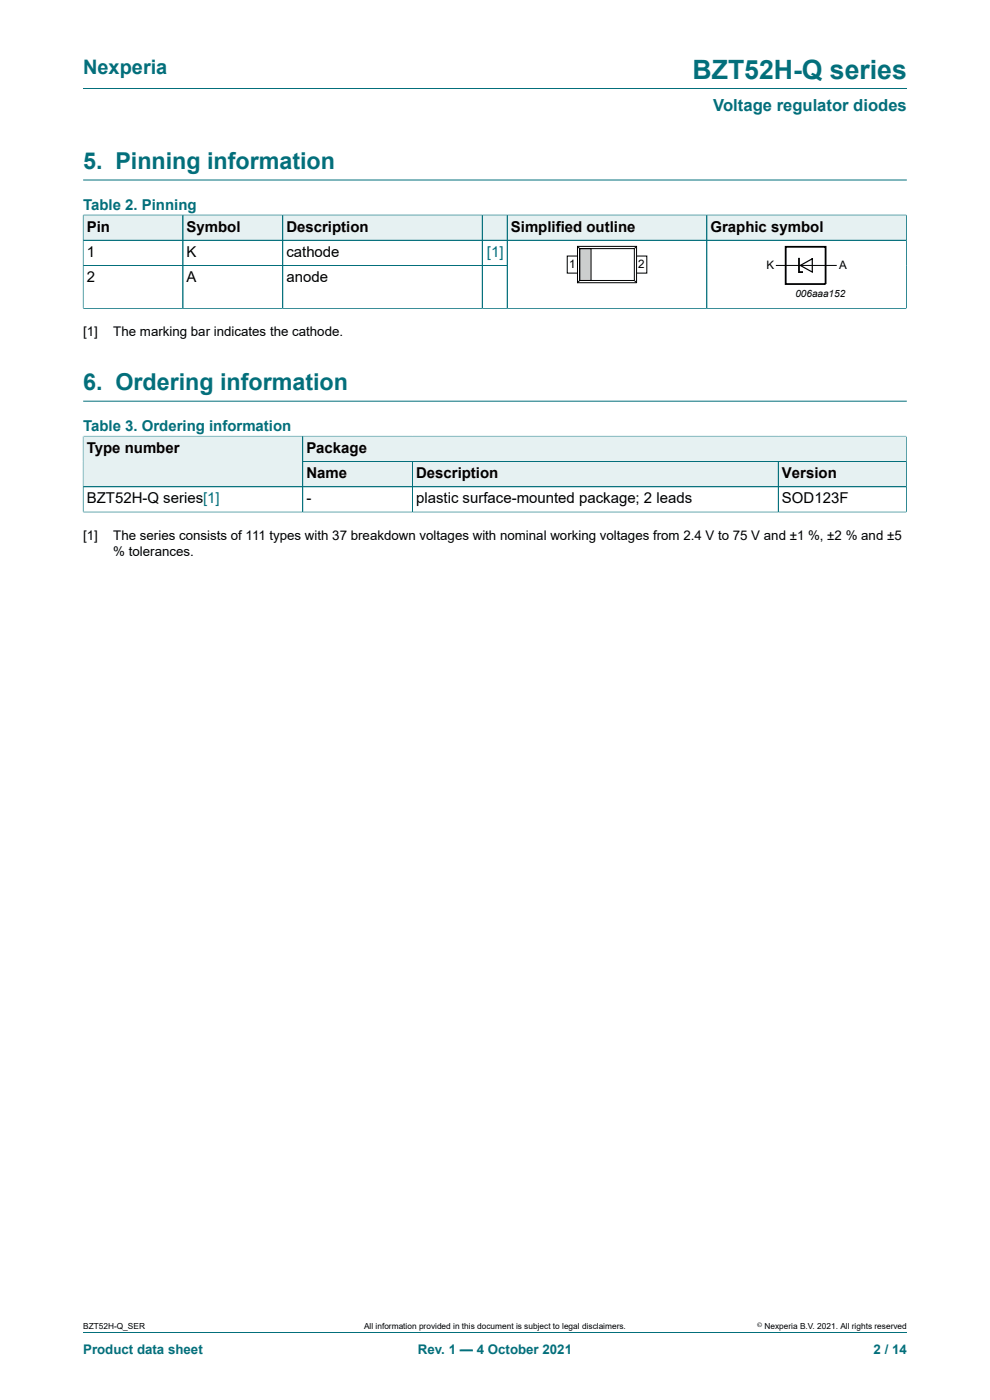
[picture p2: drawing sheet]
<svg xmlns="http://www.w3.org/2000/svg" width="210mm" height="297mm" viewBox="0 0 210 297" stroke-linecap="round" stroke-linejoin="round" font-family="sans-serif">
<defs><g id="words">
<text font-size="5.6" fill="#036f7b" x="146.9" y="16.8">BZT52H-Q series</text>
<g font-size="4.9" fill="#036f7b">
<text x="17.6" y="35.9">5. Pinning information</text>
<text x="17.6" y="82.8">6. Ordering information</text>
</g>
<text font-size="4.2" fill="#036f7b" x="17.6" y="15.6">Nexperia</text>
<text font-size="3.5" fill="#036f7b" x="151.3" y="23.7">Voltage regulator diodes</text>
<g font-size="3.2" fill="#036f7b">
<text x="17.6" y="44.5">Table 2. Pinning</text>
<text x="17.6" y="91.5">Table 3. Ordering information</text>
</g>
<g font-size="3.2">
<text x="18.4" y="49.1">Pin</text>
<text x="39.6" y="49.1">Symbol</text>
<text x="60.7" y="49.1">Description</text>
<text x="108.4" y="49.1">Simplified outline</text>
<text x="150.7" y="49.1">Graphic symbol</text>
<text x="18.4" y="54.5">1</text>
<text x="18.4" y="59.8">2</text>
<text x="39.6" y="54.5">K</text>
<text x="39.6" y="59.8">A</text>
<text x="60.7" y="54.5">cathode</text>
<text x="60.7" y="59.8">anode</text>
<text x="18.4" y="96">Type number</text>
<text x="65" y="96">Package</text>
<text x="65" y="101.4">Name</text>
<text x="88.3" y="101.4">Description</text>
<text x="165.9" y="101.4">Version</text>
<text x="18.4" y="106.8">BZT52H-Q series[1]</text>
<text x="65" y="106.8">-</text>
<text x="88.3" y="106.8">plastic surface-mounted package; 2 leads</text>
<text x="165.9" y="106.8">SOD123F</text>
</g>
<text font-size="3.2" fill="#00f" x="103.3" y="54.5">[1]</text>
<g font-size="2.8">
<text x="17.6" y="71.4">[1]</text>
<text x="24" y="71.4">The marking bar indicates the cathode.</text>
<text x="17.6" y="114.6">[1]</text>
<text x="24" y="114.6">The series consists of 111 types with 37 breakdown voltages with nominal working voltages from 2.4 V to 75 V and ±1 %, ±2 % and ±5</text>
<text x="24" y="118">% tolerances.</text>
</g>
<g font-size="2.8" fill="#036f7b">
<text x="17.6" y="287.2">Product data sheet</text>
<text x="88.6" y="287.2">Rev. 1 — 4 October 2021</text>
<text x="185.3" y="287.2">2 / 14</text>
</g>
<g font-size="2.5">
<text x="120.7" y="56.9">1</text>
<text x="135.4" y="56.9">2</text>
<text x="162.6" y="57.2">K</text>
<text x="178" y="57.1">A</text>
</g>
<text font-size="2.1" x="168.7" y="63.1">006aaa152</text>
<g font-size="1.8">
<text x="17.6" y="282">BZT52H-Q_SER</text>
<text x="77.2" y="282">All information provided in this document is subject to legal disclaimers.</text>
<text x="162.2" y="282">Nexperia B.V. 2021. All rights reserved</text>
</g>
<text font-size="1.4" x="160.6" y="281.6">©</text>
</g></defs>
<path d="M17.6 18.8h174.8M17.6 38.2h174.8" fill="none" stroke="#036f7b" stroke-width=".21"/>
<path d="M17.7 45.7h21v5.2h-21z" fill="#e6f1f2"/>
<path d="M17.6 45.5v5.5h21.2v-5.4h-21.2" fill="none" stroke="#036f7b" stroke-width=".21"/>
<path d="M38.9 45.7h21v5.2h-21z" fill="#e6f1f2"/>
<path d="M38.8 45.6h21.2v5.4h-21.2z" fill="none" stroke="#036f7b" stroke-width=".21"/>
<path d="M60 45.7h42.2v5.2h-42.2z" fill="#e6f1f2"/>
<path d="M60 45.6h42.3v5.4h-42.3z" fill="none" stroke="#036f7b" stroke-width=".21"/>
<path d="M102.4 45.7h5.1v5.2h-5.1z" fill="#e6f1f2"/>
<path d="M102.3 45.6h5.3v5.4h-5.3z" fill="none" stroke="#036f7b" stroke-width=".21"/>
<path d="M107.7 45.7h42.2v5.2h-42.2z" fill="#e6f1f2"/>
<path d="M107.6 45.6h42.3v5.4h-42.3z" fill="none" stroke="#036f7b" stroke-width=".21"/>
<path d="M150 45.7h42.2v5.2h-42.2z" fill="#e6f1f2"/>
<path d="M17.6 56.3h90M38.8 51v14.4M60 51v14.4M102.3 51v14.4M107.6 51v14.4M192.3 45.5v5.5h-174.7v14.5M192.3 45.6h-42.4v19.8h-132.3" fill="none" stroke="#036f7b" stroke-width=".21"/>
<path d="M123 52.7h2.4v6.8h-2.4z" fill="#ccc"/>
<path d="M122.5 54.3h-2.2v3.6h2.2M122.5 52.3h12.5v7.7h-12.5zM122.5 52.3l.5 .4M123 52.7h2.4v6.8h-2.4zM123 52.7h11.6v6.8h-11.6zM123 59.5l-.5 .5M134.6 59.5l.4 .5M135 54.3h2.2v3.6h-2.2M135 52.3l-.4 .4M164.7 56.3h12.7" fill="none" stroke="#000" stroke-width=".21"/>
<g fill="none" stroke="#036f7b" stroke-width=".21">
<path d="M17.6 45.7v19.6M17.7 51h174.6M17.7 56.3h89.8M17.7 45.6h174.5M38.8 45.7v19.6M60 45.7v19.6M102.3 45.7v19.6M107.6 45.7v19.6M149.9 45.7v19.7M192.3 45.7v19.8M17.7 65.4h174.6M17.6 85.1h174.8"/>
<path d="M192.3 92.5v5.4h-128.1v-5.4h128.1"/>
</g>
<path d="M169.8 56.3l2.5-1.4v2.8z" fill="none" stroke="#000" stroke-width=".25"/>
<path d="M166.7 52.4h8.4v7.9h-8.4zM169.5 54.9v2.8h.8" fill="none" stroke="#000" stroke-width=".38"/>
<path d="M64.3 92.6h127.9v5.2h-127.9z" fill="#e6f1f2"/>
<path d="M17.6 92.5v10.8h46.6v-10.8h-46.6" fill="none" stroke="#036f7b" stroke-width=".21"/>
<g fill="#e6f1f2">
<path d="M17.7 92.6h46.4v10.6h-46.4z"/>
<path d="M64.3 98h23.1v5.2h-23.1z"/>
</g>
<path d="M64.2 97.9h23.3v5.4h-23.3z" fill="none" stroke="#036f7b" stroke-width=".21"/>
<path d="M87.6 98h77.4v5.2h-77.4z" fill="#e6f1f2"/>
<path d="M87.5 97.9h77.6v5.4h-77.6z" fill="none" stroke="#036f7b" stroke-width=".21"/>
<path d="M165.2 98h27v5.2h-27z" fill="#e6f1f2"/>
<path d="M17.6 92.6v16.1M17.7 92.5h174.5M64.2 92.6v16M64.3 97.9h128M87.5 98v10.6M165.1 97.9v10.7M192.3 92.6v16.1M17.6 108.6h174.7M17.6 103.3h174.7M17.6 282.6h174.8" fill="none" stroke="#036f7b" stroke-width=".21"/>
<use href="#words"/>
</svg>
